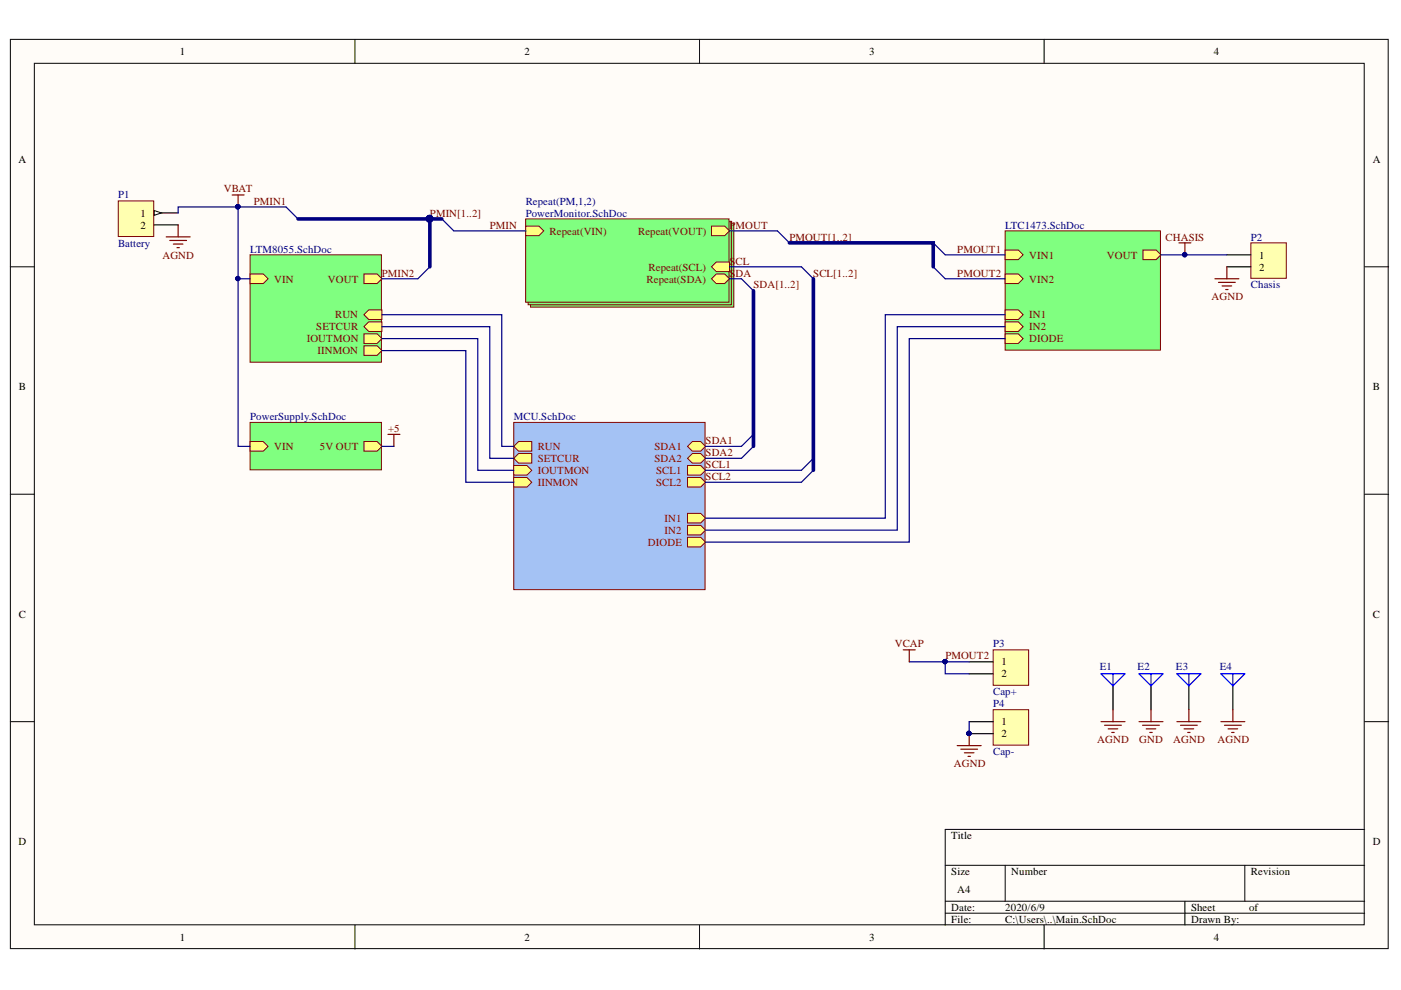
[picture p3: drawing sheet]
<svg xmlns="http://www.w3.org/2000/svg" width="297mm" height="210mm" viewBox="0 0 297 210" stroke-linecap="round" stroke-linejoin="round" font-family="sans-serif">
<defs><g id="words">
<g font-size="2.3">
<text x="38.1" y="11.7">1</text>
<text x="111.2" y="11.7">2</text>
<text x="184.3" y="11.7">3</text>
<text x="257.3" y="11.7">4</text>
<text x="3.9" y="34.5">A</text>
<text x="291.1" y="34.5">A</text>
<text x="29.8" y="46">1</text>
<text x="29.8" y="48.5">2</text>
<text x="267" y="54.8">1</text>
<text x="267" y="57.4">2</text>
<text x="4" y="82.7">B</text>
<text x="291.1" y="82.7">B</text>
<text x="4" y="130.9">C</text>
<text x="291.1" y="130.9">C</text>
<text x="212.4" y="141.1">1</text>
<text x="212.4" y="143.6">2</text>
<text x="212.4" y="153.8">1</text>
<text x="212.4" y="156.3">2</text>
<text x="3.9" y="179.2">D</text>
<text x="201.7" y="177.9">Title</text>
<text x="291.1" y="179.2">D</text>
<text x="201.7" y="185.5">Size</text>
<text x="214.4" y="185.5">Number</text>
<text x="265.2" y="185.5">Revision</text>
<text x="203" y="189.3">A4</text>
<text x="201.7" y="193.1">Date:</text>
<text x="201.7" y="195.7">File:</text>
<text x="213.1" y="193.1">2020/6/9</text>
<text x="213.1" y="195.7">C:\Users\..\Main.SchDoc</text>
<text x="252.5" y="193.1">Sheet</text>
<text x="252.5" y="195.7">Drawn By:</text>
<text x="264.8" y="193.1">of</text>
<text x="38.1" y="199.5">1</text>
<text x="111.2" y="199.5">2</text>
<text x="184.3" y="199.5">3</text>
<text x="257.3" y="199.5">4</text>
</g>
<g font-size="2.3" fill="#800000">
<text x="47.4" y="40.8">VBAT</text>
<text x="53.8" y="43.4">PMIN1</text>
<text x="91.2" y="46">PMIN[1..2]</text>
<text x="103.9" y="48.5">PMIN</text>
<text x="116.5" y="49.8">Repeat(VIN)</text>
<text x="135.3" y="49.8">Repeat(VOUT)</text>
<text x="154.7" y="48.5">PMOUT</text>
<text x="167.4" y="51">PMOUT[1..2]</text>
<text x="203" y="53.6">PMOUT1</text>
<text x="247.1" y="51">CHASIS</text>
<text x="34.4" y="54.8">AGND</text>
<text x="58.1" y="59.9">VIN</text>
<text x="69.5" y="59.9">VOUT</text>
<text x="80.9" y="58.6">PMIN2</text>
<text x="137.1" y="59.9">Repeat(SDA)</text>
<text x="137.5" y="57.4">Repeat(SCL)</text>
<text x="154.7" y="56.1">SCL</text>
<text x="154.7" y="58.6">SDA</text>
<text x="172.4" y="58.6">SCL[1..2]</text>
<text x="203" y="58.6">PMOUT2</text>
<text x="218.2" y="54.8">VIN1</text>
<text x="218.2" y="59.9">VIN2</text>
<text x="234.7" y="54.8">VOUT</text>
<text x="159.8" y="61.2">SDA[1..2]</text>
<text x="256.8" y="63.7">AGND</text>
<text x="67.1" y="70">SETCUR</text>
<text x="71" y="67.5">RUN</text>
<text x="218.2" y="70">IN2</text>
<text x="218.2" y="67.5">IN1</text>
<text x="65" y="72.6">IOUTMON</text>
<text x="67.3" y="75.1">IINMON</text>
<text x="218.2" y="72.6">DIODE</text>
<text x="58.1" y="95.4">VIN</text>
<text x="67.8" y="95.4">5V OUT</text>
<text x="82.3" y="91.6">+5</text>
<text x="114" y="95.4">RUN</text>
<text x="138.8" y="95.4">SDA1</text>
<text x="149.6" y="94.1">SDA1</text>
<text x="114" y="97.9">SETCUR</text>
<text x="114" y="100.4">IOUTMON</text>
<text x="138.8" y="97.9">SDA2</text>
<text x="139.1" y="100.4">SCL1</text>
<text x="149.6" y="96.6">SDA2</text>
<text x="149.6" y="99.2">SCL1</text>
<text x="149.6" y="101.7">SCL2</text>
<text x="114" y="103">IINMON</text>
<text x="139.1" y="103">SCL2</text>
<text x="140.9" y="110.7">IN1</text>
<text x="140.9" y="113.2">IN2</text>
<text x="137.3" y="115.7">DIODE</text>
<text x="189.7" y="137.3">VCAP</text>
<text x="200.4" y="139.8">PMOUT2</text>
<text x="232.7" y="157.6">AGND</text>
<text x="241.5" y="157.6">GND</text>
<text x="248.7" y="157.6">AGND</text>
<text x="258.1" y="157.6">AGND</text>
<text x="202.2" y="162.6">AGND</text>
</g>
<g font-size="2.3" fill="#000080">
<text x="25" y="42.1">P1</text>
<text x="111.5" y="43.4">Repeat(PM,1,2)</text>
<text x="111.5" y="46">PowerMonitor.SchDoc</text>
<text x="25" y="52.3">Battery</text>
<text x="53" y="53.6">LTM8055.SchDoc</text>
<text x="213.1" y="48.5">LTC1473.SchDoc</text>
<text x="265.2" y="51">P2</text>
<text x="265.2" y="61.2">Chasis</text>
<text x="53" y="89">PowerSupply.SchDoc</text>
<text x="108.9" y="89">MCU.SchDoc</text>
<text x="210.6" y="137.3">P3</text>
<text x="233.2" y="142.1">E1</text>
<text x="241.2" y="142.1">E2</text>
<text x="249.3" y="142.1">E3</text>
<text x="258.6" y="142.1">E4</text>
<text x="210.6" y="147.4">Cap+</text>
<text x="210.6" y="150">P4</text>
<text x="210.6" y="160.1">Cap-</text>
</g>
</g></defs>
<g fill="#fffcf8" stroke="#000" stroke-width=".21">
<path d="M2.2 8.3h292.1v192.8h-292.1z"/>
<path d="M7.3 13.4h281.9v182.7h-281.9z"/>
</g>
<g fill="none" stroke="#000" stroke-width=".21">
<path d="M75.3 8.3v5.1M148.3 8.3v5.1M221.4 8.3v5.1M2.2 56.6h5.1M289.3 56.6h5.1M2.2 104.8h5.1M289.3 104.8h5.1M2.2 153h5.1M289.3 153h5.1M289.3 175.9h-88.9v20.3M75.3 196.2v5M148.3 196.2v5"/>
<path d="M200.4 183.5h88.9M200.4 191.1h88.9M200.4 193.6h88.9M213.1 183.5v7.6M221.4 196.2v5M251.2 191.1v5.1M263.9 183.5v7.6"/>
</g>
<path d="M53 54h27.9v22.8h-27.9z" fill="#80ff80" stroke="#800000" stroke-width=".21"/>
<path d="M53 58.1h2.8l1 1-1 1h-2.8z" fill-rule="evenodd" fill="#ffff80"/>
<path d="M53 58.1h2.8l1 1-1 1h-2.8z" fill="none" stroke="#800000" stroke-width=".21"/>
<path d="M77.2 58.1h2.8l1 1-1 1h-2.8z" fill-rule="evenodd" fill="#ffff80"/>
<path d="M77.2 58.1h2.8l1 1-1 1h-2.8z" fill="none" stroke="#800000" stroke-width=".21"/>
<path d="M77.2 70.8h2.8l1 1-1 1h-2.8z" fill-rule="evenodd" fill="#ffff80"/>
<path d="M77.2 70.8h2.8l1 1-1 1h-2.8z" fill="none" stroke="#800000" stroke-width=".21"/>
<path d="M77.2 73.3h2.8l1 1-1 1h-2.8z" fill-rule="evenodd" fill="#ffff80"/>
<path d="M77.2 73.3h2.8l1 1-1 1h-2.8z" fill="none" stroke="#800000" stroke-width=".21"/>
<path d="M77.2 66.7l1-1h2.8v2h-2.8z" fill-rule="evenodd" fill="#ffff80"/>
<path d="M77.2 66.7l1-1h2.8v2h-2.8z" fill="none" stroke="#800000" stroke-width=".21"/>
<path d="M77.2 69.3l1-1.1h2.8v2.1h-2.8z" fill-rule="evenodd" fill="#ffff80"/>
<path d="M77.2 69.3l1-1.1h2.8v2.1h-2.8z" fill="none" stroke="#800000" stroke-width=".21"/>
<path d="M108.9 89.6h40.6v35.4h-40.6z" fill="#a4c2f4" stroke="#800000" stroke-width=".21"/>
<path d="M108.9 94.6l1-1h2.8v2.1h-2.8z" fill-rule="evenodd" fill="#ffff80"/>
<path d="M108.9 94.6l1-1h2.8v2.1h-2.8z" fill="none" stroke="#800000" stroke-width=".21"/>
<path d="M108.9 97.2l1-1h2.8v2h-2.8z" fill-rule="evenodd" fill="#ffff80"/>
<path d="M108.9 97.2l1-1h2.8v2h-2.8z" fill="none" stroke="#800000" stroke-width=".21"/>
<path d="M108.9 98.7h2.8l1 1-1 1h-2.8z" fill-rule="evenodd" fill="#ffff80"/>
<path d="M108.9 98.7h2.8l1 1-1 1h-2.8z" fill="none" stroke="#800000" stroke-width=".21"/>
<path d="M108.9 101.2h2.8l1 1.1-1 1h-2.8z" fill-rule="evenodd" fill="#ffff80"/>
<path d="M108.9 101.2h2.8l1 1.1-1 1h-2.8z" fill="none" stroke="#800000" stroke-width=".21"/>
<path d="M145.8 94.6l1-1h1.8l1 1-1 1.1h-1.8z" fill-rule="evenodd" fill="#ffff80"/>
<path d="M145.8 94.6l1-1h1.8l1 1-1 1.1h-1.8z" fill="none" stroke="#800000" stroke-width=".21"/>
<path d="M145.8 97.2l1-1h1.8l1 1-1 1h-1.8z" fill-rule="evenodd" fill="#ffff80"/>
<path d="M145.8 97.2l1-1h1.8l1 1-1 1h-1.8z" fill="none" stroke="#800000" stroke-width=".21"/>
<path d="M145.8 98.7h2.8l1 1-1 1h-2.8z" fill-rule="evenodd" fill="#ffff80"/>
<path d="M145.8 98.7h2.8l1 1-1 1h-2.8z" fill="none" stroke="#800000" stroke-width=".21"/>
<path d="M145.8 101.2h2.8l1 1.1-1 1h-2.8z" fill-rule="evenodd" fill="#ffff80"/>
<path d="M145.8 101.2h2.8l1 1.1-1 1h-2.8z" fill="none" stroke="#800000" stroke-width=".21"/>
<path d="M145.8 108.9h2.8l1 1-1 1h-2.8z" fill-rule="evenodd" fill="#ffff80"/>
<path d="M145.8 108.9h2.8l1 1-1 1h-2.8z" fill="none" stroke="#800000" stroke-width=".21"/>
<path d="M145.8 111.4h2.8l1 1-1 1h-2.8z" fill-rule="evenodd" fill="#ffff80"/>
<path d="M145.8 111.4h2.8l1 1-1 1h-2.8z" fill="none" stroke="#800000" stroke-width=".21"/>
<path d="M145.8 113.9h2.8l1 1-1 1.1h-2.8z" fill-rule="evenodd" fill="#ffff80"/>
<path d="M145.8 113.9h2.8l1 1-1 1.1h-2.8z" fill="none" stroke="#800000" stroke-width=".21"/>
<path d="M53 89.6h27.9v10h-27.9z" fill="#80ff80" stroke="#800000" stroke-width=".21"/>
<path d="M53 93.6h2.8l1 1-1 1.1h-2.8z" fill-rule="evenodd" fill="#ffff80"/>
<path d="M53 93.6h2.8l1 1-1 1.1h-2.8z" fill="none" stroke="#800000" stroke-width=".21"/>
<path d="M77.2 93.6h2.8l1 1-1 1.1h-2.8z" fill-rule="evenodd" fill="#ffff80"/>
<path d="M77.2 93.6h2.8l1 1-1 1.1h-2.8z" fill="none" stroke="#800000" stroke-width=".21"/>
<path d="M213.1 49h32.9v25.2h-32.9z" fill="#80ff80" stroke="#800000" stroke-width=".21"/>
<path d="M213.1 53h2.8l1 1-1 1h-2.8z" fill-rule="evenodd" fill="#ffff80"/>
<path d="M213.1 53h2.8l1 1-1 1h-2.8z" fill="none" stroke="#800000" stroke-width=".21"/>
<path d="M242.3 53h2.8l1 1-1 1h-2.8z" fill-rule="evenodd" fill="#ffff80"/>
<path d="M242.3 53h2.8l1 1-1 1h-2.8z" fill="none" stroke="#800000" stroke-width=".21"/>
<path d="M213.1 58.1h2.8l1 1-1 1h-2.8z" fill-rule="evenodd" fill="#ffff80"/>
<path d="M213.1 58.1h2.8l1 1-1 1h-2.8z" fill="none" stroke="#800000" stroke-width=".21"/>
<path d="M213.1 68.2h2.8l1 1.1-1 1h-2.8z" fill-rule="evenodd" fill="#ffff80"/>
<path d="M213.1 68.2h2.8l1 1.1-1 1h-2.8z" fill="none" stroke="#800000" stroke-width=".21"/>
<path d="M213.1 70.8h2.8l1 1-1 1h-2.8z" fill-rule="evenodd" fill="#ffff80"/>
<path d="M213.1 70.8h2.8l1 1-1 1h-2.8z" fill="none" stroke="#800000" stroke-width=".21"/>
<path d="M213.1 65.7h2.8l1 1-1 1h-2.8z" fill-rule="evenodd" fill="#ffff80"/>
<path d="M213.1 65.7h2.8l1 1-1 1h-2.8z" fill="none" stroke="#800000" stroke-width=".21"/>
<path d="M49.2 41.3h2.6M50.5 41.3v2.6" fill="none" stroke="#800000" stroke-width=".25"/>
<circle cx="50.4" cy="43.8" r=".46" fill="#000080" stroke="#000080" stroke-width=".21"/>
<g fill="#80ff80" stroke="#800000" stroke-width=".21">
<path d="M112.5 47.4h43.1v17.7h-43.1z"/>
<path d="M112 46.9h43.1v17.7h-43.1z"/>
<path d="M111.4 46.4h43.2v17.7h-43.2z"/>
</g>
<path d="M111.5 47.9h2.8l1 1.1-1 1h-2.8z" fill-rule="evenodd" fill="#ffff80"/>
<path d="M111.5 47.9h2.8l1 1.1-1 1h-2.8z" fill="none" stroke="#800000" stroke-width=".21"/>
<path d="M150.9 47.9h2.7l1.1 1.1-1.1 1h-2.7z" fill-rule="evenodd" fill="#ffff80"/>
<path d="M150.9 47.9h2.7l1.1 1.1-1.1 1h-2.7z" fill="none" stroke="#800000" stroke-width=".21"/>
<path d="M150.9 56.6l1-1h2.8v2h-2.8z" fill-rule="evenodd" fill="#ffff80"/>
<path d="M150.9 56.6l1-1h2.8v2h-2.8z" fill="none" stroke="#800000" stroke-width=".21"/>
<path d="M150.9 59.1l1-1h1.7l1.1 1-1.1 1h-1.7z" fill-rule="evenodd" fill="#ffff80"/>
<path d="M150.9 59.1l1-1h1.7l1.1 1-1.1 1h-1.7z" fill="none" stroke="#800000" stroke-width=".21"/>
<path d="M250 51.5h2.5M251.2 51.5v2.5M82.2 92.1h2.6M83.5 92.1v2.5" fill="none" stroke="#800000" stroke-width=".25"/>
<circle cx="251.2" cy="54" r=".46" fill="#000080" stroke="#000080" stroke-width=".21"/>
<path d="M60.6 43.9l2.6 2.5M91.1 56.6l-2.5 2.5M93.7 46.4l2.5 2.6M164.8 49l2.6 2.5M197.9 51.5l2.5 2.5M197.9 56.6l2.5 2.5" fill="none" stroke="#000080" stroke-width=".25"/>
<path d="M25.1 42.6h7.5v7.5h-7.5z" fill="#ffffb0" stroke="#800000" stroke-width=".21"/>
<path d="M32.7 45.1h5.1" fill="none" stroke="#000" stroke-width=".25"/>
<path d="M32.7 44.6l1.5 .5-1.5 .6z" fill="#fffcf8"/>
<path d="M32.7 44.6l1.5 .5-1.5 .6z" fill="none" stroke="#000" stroke-width=".21"/>
<path d="M32.7 47.7h5.1" fill="none" stroke="#000" stroke-width=".25"/>
<path d="M265.2 51.5h7.5v7.5h-7.5z" fill="#ffffb0" stroke="#800000" stroke-width=".21"/>
<path d="M260.1 54h5.1M260.1 56.6h5.1M236 145.4v5.1M244 145.4v5.1M252.1 145.4v5.1M261.4 145.4v5.1" fill="none" stroke="#000" stroke-width=".25"/>
<path d="M157.2 59.1l2.5 2.5M169.9 56.6l2.6 2.5M159.7 92.1l-2.5 2.5M159.7 94.6l-2.5 2.6M172.5 97.2l-2.6 2.5M172.5 99.7l-2.6 2.6" fill="none" stroke="#000080" stroke-width=".25"/>
<g fill="none" stroke="#800000" stroke-width=".25">
<path d="M35.2 50.2h5.1M36 51h3.6M36.8 51.7h2M37.5 52.5h.5M37.8 47.7v2.5M257.6 59.1h5.1M258.3 59.9h3.6M260.1 56.6v2.5M259.1 60.6h2M259.9 61.4h.5M233.4 153h5.1M234.2 153.8h3.6"/>
<path d="M235 154.5h2M235.7 155.3h.5M236 150.5v2.5M241.5 153h5.1M242.3 153.8h3.5M243 154.5h2.1M243.8 155.3h.5M244 150.5v2.5M249.5 153h5.1M250.3 153.8h3.5M251 154.5h2.1M251.8 155.3h.5"/>
<path d="M252.1 150.5v2.5M258.8 153h5.1M259.6 153.8h3.6M260.4 154.5h2M261.1 155.3h.5M261.4 150.5v2.5"/>
</g>
<circle cx="91.1" cy="46.4" r=".72" fill="#000080" stroke="#000080" stroke-width=".21"/>
<path d="M233.4 142.9h5.1l-2.5 2.5zM236 142.9v2.5M241.5 142.9h5.1l-2.6 2.5zM244 142.9v2.5M249.5 142.9h5.1l-2.5 2.5zM252.1 142.9v2.5M258.8 142.9h5.1l-2.5 2.5zM261.4 142.9v2.5" fill="none" stroke="#00f" stroke-width=".25"/>
<path d="M210.6 137.8h7.5v7.5h-7.5z" fill="#ffffb0" stroke="#800000" stroke-width=".21"/>
<path d="M205.5 140.3h5.1M205.5 142.9h5.1" fill="none" stroke="#000" stroke-width=".25"/>
<path d="M210.6 150.5h7.5v7.5h-7.5z" fill="#ffffb0" stroke="#800000" stroke-width=".21"/>
<path d="M205.5 153h5.1M205.5 155.5h5.1" fill="none" stroke="#000" stroke-width=".25"/>
<g fill="#000080" stroke="#000080" stroke-width=".21">
<circle cx="205.4" cy="155.5" r=".46"/>
<circle cx="200.4" cy="140.3" r=".46"/>
<circle cx="50.4" cy="59.1" r=".46"/>
<circle cx="50.4" cy="43.8" r=".46"/>
<circle cx="251.2" cy="54" r=".46"/>
<circle cx="91.1" cy="46.4" r=".72"/>
</g>
<path d="M191.5 137.8h2.6M192.8 137.8v2.5M202.9 158.1h5.1M203.7 158.8h3.6M204.5 159.6h2M205.5 155.5v2.6M205.2 160.4h.5" fill="none" stroke="#800000" stroke-width=".25"/>
<g fill="none" stroke="#000080" stroke-width=".25">
<path d="M50.5 43.9v15.2h2.5M50.5 59.1v35.5h2.5M50.5 43.9h-12.7v1.2M50.5 43.9h10.1M81 59.1h7.6M96.2 49h15.3M154.7 49h10.1M154.7 59.1h2.5M154.7 56.6h15.2M200.4 59.1h12.7M200.4 54h12.7M246.1 54h14"/>
<path d="M81 66.7h25.4v27.9h2.5M81 69.3h22.8v27.9h5.1M81 71.8h20.3v27.9h7.6M81 74.3h17.8v28h10.1M213.1 66.7h-25.4v43.2h-38.1M213.1 69.3h-22.9v43.1h-40.6M213.1 71.8h-20.3v43.1h-43.2M81 94.6h2.5M149.6 94.6h7.6M149.6 97.2h7.6M149.6 99.7h20.3M149.6 102.3h20.3"/>
<path d="M192.8 140.3h7.6M205.5 140.3h-5.1v2.6h5.1M205.5 153v2.5"/>
</g>
<path d="M63.2 46.4h30.5M91.1 46.4v10.2M167.4 51.5h30.5v5.1M172.5 59.1v40.6M159.7 61.6v33" fill="none" stroke="#000080" stroke-width=".76"/>
<use href="#words"/>
</svg>
